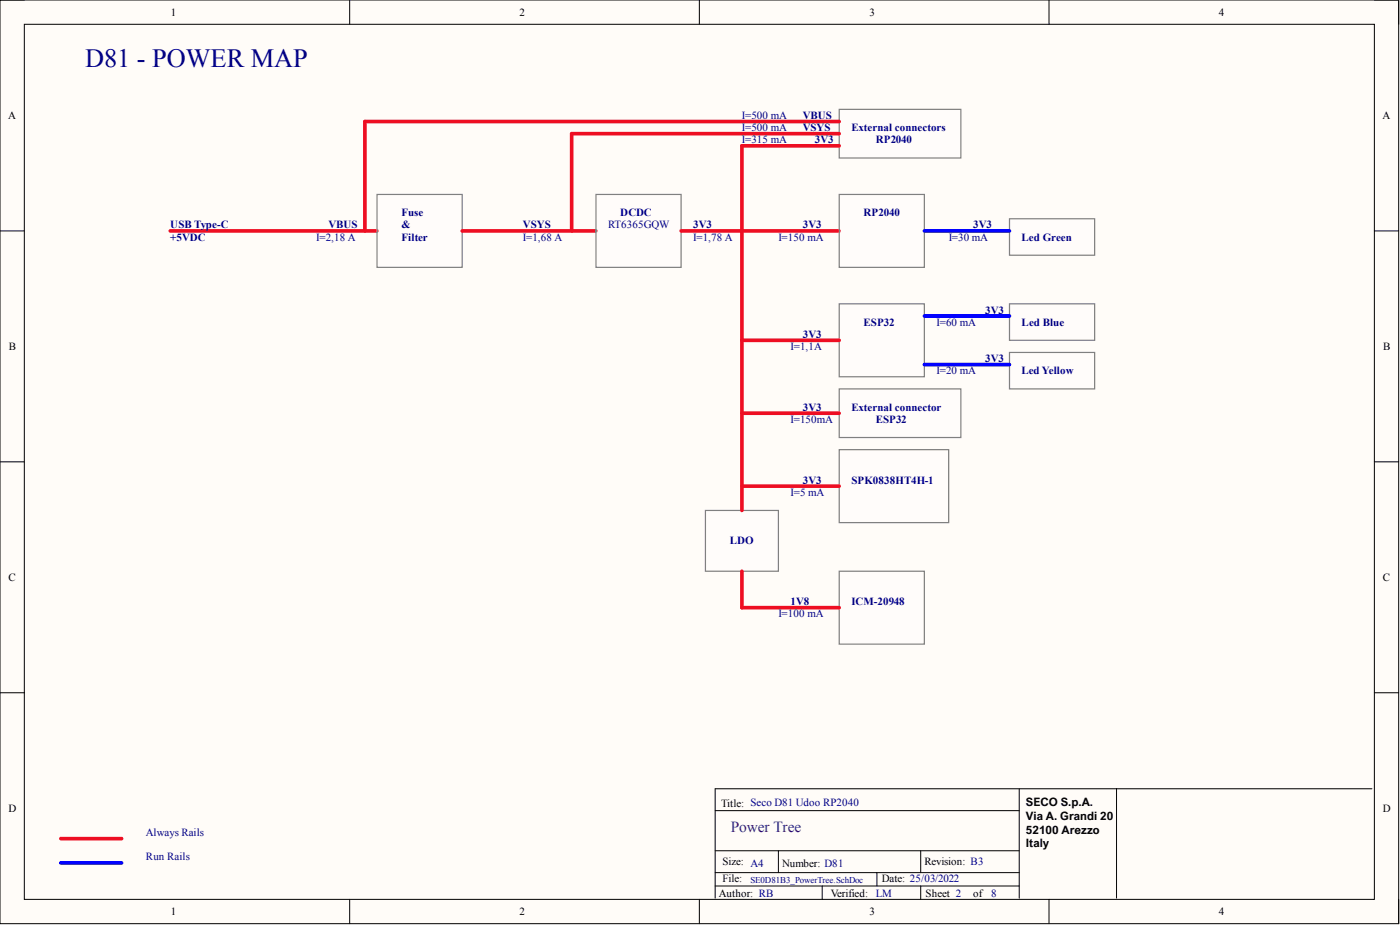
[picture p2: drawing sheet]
<svg xmlns="http://www.w3.org/2000/svg" width="292mm" height="193mm" viewBox="0 0 292 193" stroke-linecap="round" stroke-linejoin="round" font-family="sans-serif">
<defs><g id="words">
<text font-size="5.5" fill="#000080" x="17.8" y="14">D81 - POWER MAP</text>
<text font-size="3.2" fill="#351c75" x="152.5" y="173.5">Power Tree</text>
<g font-size="2.4">
<text x="214.1" y="168.1">SECO S.p.A.</text>
<text x="214.1" y="171">Via A. Grandi 20</text>
<text x="214.1" y="173.9">52100 Arezzo</text>
<text x="214.1" y="176.8">Italy</text>
</g>
<g font-size="2.3">
<text x="35.6" y="3.3">1</text>
<text x="108.4" y="3.3">2</text>
<text x="181.4" y="3.3">3</text>
<text x="254.3" y="3.3">4</text>
<text x="1.7" y="24.8">A</text>
<text x="288.4" y="24.8">A</text>
<text x="1.9" y="73">B</text>
<text x="288.6" y="73">B</text>
<text x="1.8" y="121.2">C</text>
<text x="288.5" y="121.2">C</text>
<text x="1.8" y="169.4">D</text>
<text x="150.5" y="168.4">Title: Seco D81 Udoo RP2040</text>
<text x="288.5" y="169.4">D</text>
<text x="150.7" y="184.1">File:</text>
<text x="150.7" y="180.5">Size: A4</text>
<text x="163.2" y="180.8">Number: D81</text>
<text x="184" y="184.1">Date: 25/03/2022</text>
<text x="192.9" y="180.5">Revision: B3</text>
<text x="35.6" y="190.9">1</text>
<text x="108.4" y="190.9">2</text>
<text x="150" y="187.1">Author: RB</text>
<text x="173.3" y="187.1">Verified: LM</text>
<text x="181.4" y="190.9">3</text>
<text x="193.1" y="187.1">Sheet 2</text>
<text x="203" y="187.1">of</text>
<text x="254.3" y="190.9">4</text>
</g>
<g font-size="2.3" fill="#000080">
<text x="154.8" y="24.8">I=500 mA</text>
<text x="154.8" y="27.4">I=500 mA</text>
<text x="154.8" y="29.9">I=315 mA</text>
<text x="167.5" y="24.8">VBUS</text>
<text x="167.5" y="27.4">VSYS</text>
<text x="170" y="29.9">3V3</text>
<text x="177.6" y="27.4">External connectors</text>
<text x="182.7" y="29.9">RP2040</text>
<text x="35.5" y="47.7">USB Type-C</text>
<text x="68.5" y="47.7">VBUS</text>
<text x="83.7" y="45.1">Fuse</text>
<text x="83.7" y="47.7">&amp;</text>
<text x="109.1" y="47.7">VSYS</text>
<text x="126.9" y="47.7">RT6365GQW</text>
<text x="129.4" y="45.1">DCDC</text>
<text x="144.6" y="47.7">3V3</text>
<text x="167.5" y="47.7">3V3</text>
<text x="180.2" y="45.1">RP2040</text>
<text x="203" y="47.7">3V3</text>
<text x="35.5" y="50.2">+5VDC</text>
<text x="66" y="50.2">I=2,18 A</text>
<text x="83.7" y="50.2">Filter</text>
<text x="109.1" y="50.2">I=1,68 A</text>
<text x="144.7" y="50.2">I=1,78 A</text>
<text x="162.4" y="50.2">I=150 mA</text>
<text x="197.9" y="50.2">I=30 mA</text>
<text x="213.2" y="50.2">Led Green</text>
<text x="205.5" y="65.4">3V3</text>
<text x="167.5" y="70.5">3V3</text>
<text x="180.2" y="67.9">ESP32</text>
<text x="195.4" y="67.9">I=60 mA</text>
<text x="213.2" y="67.9">Led Blue</text>
<text x="164.9" y="73">I=1,1A</text>
<text x="205.6" y="75.6">3V3</text>
<text x="195.4" y="78.1">I=20 mA</text>
<text x="213.2" y="78.1">Led Yellow</text>
<text x="165" y="88.2">I=150mA</text>
<text x="167.5" y="85.7">3V3</text>
<text x="177.6" y="85.7">External connector</text>
<text x="182.7" y="88.2">ESP32</text>
<text x="167.5" y="100.9">3V3</text>
<text x="177.6" y="100.9">SPK0838HT4H-1</text>
<text x="164.9" y="103.4">I=5 mA</text>
<text x="152.3" y="113.6">LDO</text>
<text x="162.4" y="128.8">I=100 mA</text>
<text x="164.9" y="126.3">1V8</text>
<text x="177.6" y="126.3">ICM-20948</text>
<text x="30.5" y="174.4">Always Rails</text>
<text x="30.5" y="179.5">Run Rails</text>
<text x="206.8" y="187.1">8</text>
</g>
<text font-size="1.9" fill="#000080" x="156.6" y="184.2">SE0D81B3_PowerTree.SchDoc</text>
</g></defs>
<!-- layer: Livello 1 -->
<path d="M0 0h291.8v192.7h-291.8z" fill="#fffcf8"/>
<path d="M0 0h291.8v192.7h-291.8z" fill="none" stroke="#000" stroke-width=".21"/>
<path d="M5.1 5.1h281.7v182.5h-281.7z" fill-rule="evenodd" fill="#fffcf8"/>
<g fill="none" stroke="#000" stroke-width=".21">
<path d="M0 0h5.1M73 0v5.1M145.9 0v5.1M218.9 0v5.1M286.8 0h5v5.1M5.1 5.1h281.7v182.5h-281.7zM0 48.2h5.1M286.8 48.2h5M0 96.3h5.1M286.8 96.3h5M0 144.5h5.1M286.8 144.5h5"/>
<path d="M149.2 169.1h63.5M149.2 177.5h63.5M162.4 177.5v4.5M192.1 177.5v4.5M212.7 164.6v22.8M233 164.6v22.8M286.2 164.6h-137v22.8M73 187.6v5.1M145.9 187.6v5.1M149.2 182h63.5M149.2 184.8h63.5M171.5 184.8v2.8"/>
<path d="M183 182v2.8M192.1 184.8v2.8M218.9 187.6v5.1M291.8 187.6v5.1"/>
</g>
<path d="M175.1 119.2h17.8v15.2h-17.8z" fill-rule="evenodd" fill="#fff"/>
<path d="M175.1 119.2h17.8v15.2h-17.8z" fill="none" stroke="#808080" stroke-width=".25"/>
<path d="M35.5 48.2h43.2M12.7 174.9h12.7" fill="none" stroke="#ee0e22" stroke-width=".76"/>
<path d="M12.7 180h12.7" fill="none" stroke="#00f" stroke-width=".76"/>
<path d="M78.7 40.6h17.7v15.2h-17.7z" fill-rule="evenodd" fill="#fff"/>
<path d="M78.7 40.6h17.7v15.2h-17.7z" fill="none" stroke="#808080" stroke-width=".25"/>
<path d="M96.4 48.2h27.9" fill="none" stroke="#ee0e22" stroke-width=".76"/>
<path d="M124.3 40.6h17.8v15.2h-17.8z" fill-rule="evenodd" fill="#fff"/>
<path d="M124.3 40.6h17.8v15.2h-17.8z" fill="none" stroke="#808080" stroke-width=".25"/>
<path d="M142.1 48.2h33" fill="none" stroke="#ee0e22" stroke-width=".76"/>
<path d="M175.1 40.6h17.8v15.2h-17.8z" fill-rule="evenodd" fill="#fff"/>
<path d="M175.1 40.6h17.8v15.2h-17.8z" fill="none" stroke="#808080" stroke-width=".25"/>
<path d="M175.1 63.4h17.8v15.2h-17.8z" fill-rule="evenodd" fill="#fff"/>
<path d="M175.1 63.4h17.8v15.2h-17.8z" fill="none" stroke="#808080" stroke-width=".25"/>
<path d="M154.8 48.2v22.8h20.3" fill="none" stroke="#ee0e22" stroke-width=".76"/>
<path d="M210.6 45.6h17.8v7.6h-17.8z" fill-rule="evenodd" fill="#fff"/>
<path d="M210.6 45.6h17.8v7.6h-17.8z" fill="none" stroke="#808080" stroke-width=".25"/>
<path d="M210.6 63.4h17.8v7.6h-17.8z" fill-rule="evenodd" fill="#fff"/>
<path d="M210.6 63.4h17.8v7.6h-17.8z" fill="none" stroke="#808080" stroke-width=".25"/>
<path d="M210.6 73.5h17.8v7.6h-17.8z" fill-rule="evenodd" fill="#fff"/>
<path d="M210.6 73.5h17.8v7.6h-17.8z" fill="none" stroke="#808080" stroke-width=".25"/>
<path d="M192.9 48.2h17.7M192.9 65.9h17.7M192.9 76.1h17.7" fill="none" stroke="#00f" stroke-width=".76"/>
<path d="M147.2 106.5h15.2v12.7h-15.2z" fill-rule="evenodd" fill="#fff"/>
<path d="M147.2 106.5h15.2v12.7h-15.2z" fill="none" stroke="#808080" stroke-width=".25"/>
<path d="M175.1 93.8h22.8v15.2h-22.8z" fill-rule="evenodd" fill="#fff"/>
<path d="M175.1 93.8h22.8v15.2h-22.8z" fill="none" stroke="#808080" stroke-width=".25"/>
<path d="M154.8 71v35.5M154.8 101.4h20.3M154.8 126.8h20.3" fill="none" stroke="#ee0e22" stroke-width=".76"/>
<path d="M175.1 22.8h25.4v10.2h-25.4z" fill-rule="evenodd" fill="#fff"/>
<path d="M175.1 22.8h25.4v10.2h-25.4z" fill="none" stroke="#808080" stroke-width=".25"/>
<path d="M175.1 30.4h-20.3v17.8M175.1 25.4h-99v22.8M175.1 27.9h-55.8v20.3M154.8 119.2v7.6" fill="none" stroke="#ee0e22" stroke-width=".76"/>
<path d="M175.1 81.1h25.4v10.2h-25.4z" fill-rule="evenodd" fill="#fff"/>
<path d="M175.1 81.1h25.4v10.2h-25.4z" fill="none" stroke="#808080" stroke-width=".25"/>
<path d="M154.8 86.2h20.3" fill="none" stroke="#ee0e22" stroke-width=".76"/>
<use href="#words"/>
</svg>
